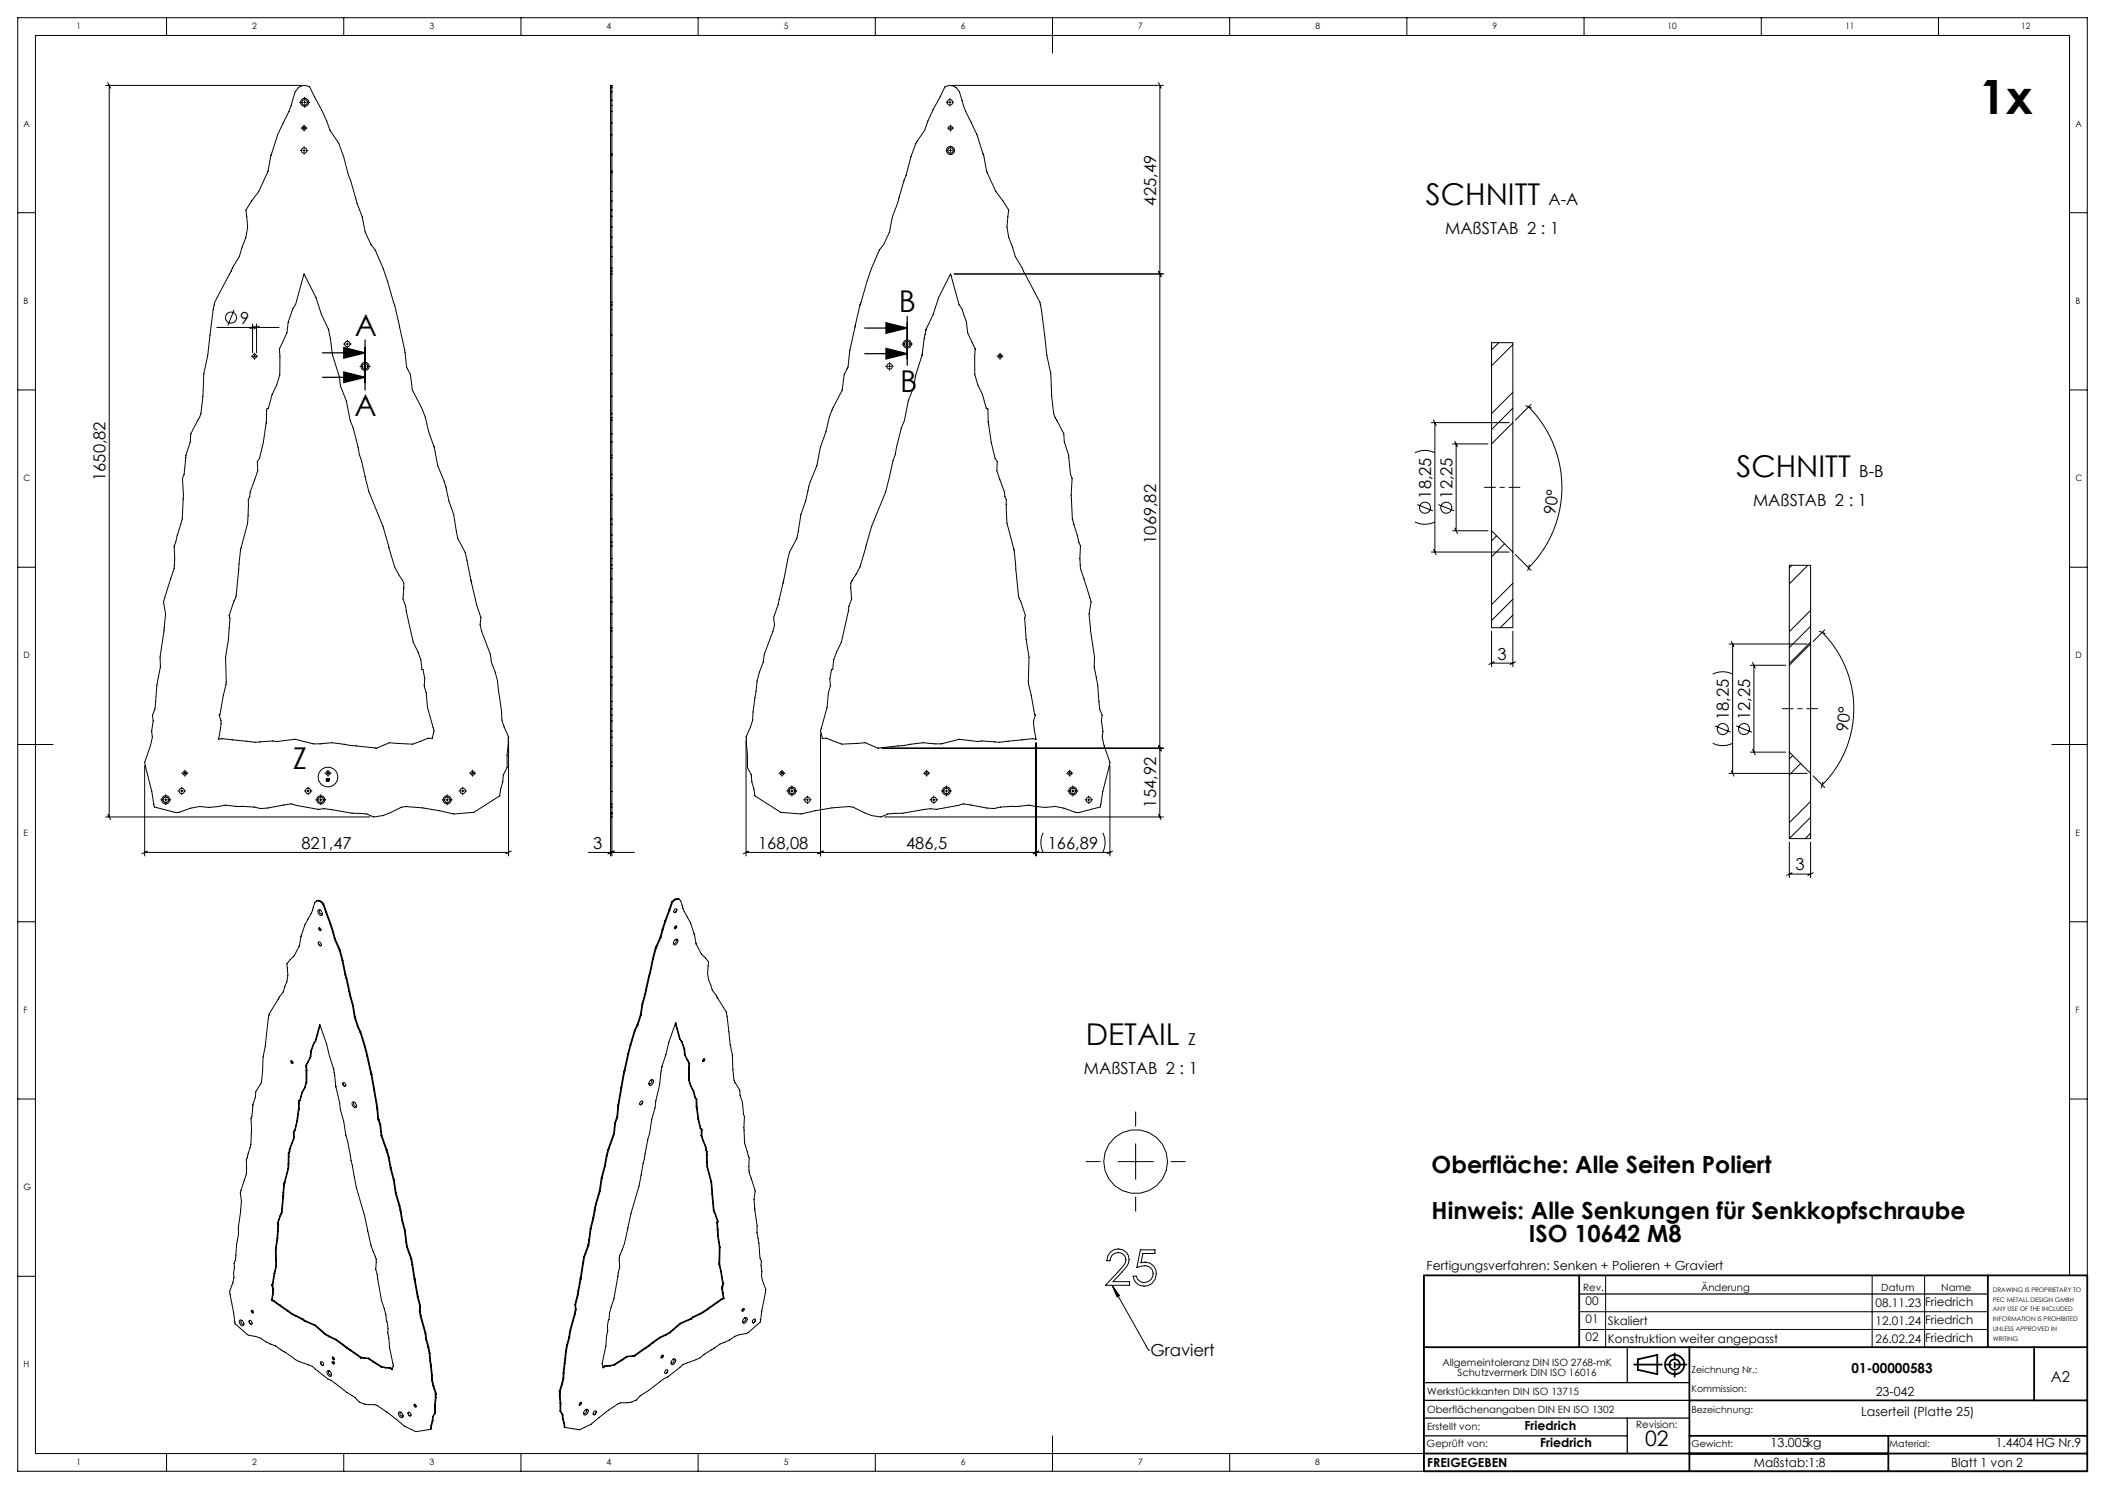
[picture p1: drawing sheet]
<svg xmlns="http://www.w3.org/2000/svg" width="594mm" height="420mm" viewBox="0 0 594 420" stroke-linecap="round" stroke-linejoin="round" font-family="sans-serif">
<defs><g id="words">
<text font-size="13.3" x="558.6" y="32.2">1x</text>
<g font-size="8.5">
<text x="402.4" y="57.8">SCHNITT</text>
<text x="253.6" y="87.9">B</text>
<text x="100.1" y="94.7">A</text>
<text x="254" y="110.5">B</text>
<text x="100" y="117.3">A</text>
<text x="490" y="134.6">SCHNITT</text>
<text x="82.6" y="216.9">Z</text>
<text x="306.4" y="294.9">DETAIL</text>
</g>
<g font-size="6.7">
<text x="404" y="331">Oberfläche: Alle Seiten Poliert</text>
<text x="404" y="343.9">Hinweis: Alle Senkungen für Senkkopfschraube</text>
<text x="431.5" y="350.4">ISO 10642 M8</text>
</g>
<text font-size="6" x="464.2" y="407.8">02</text>
<g font-size="4.7">
<text x="326.3" y="58" transform="rotate(-90 326.3 58)">425,49</text>
<text x="437" y="57.8">A-A</text>
<text x="407.8" y="66">MAßSTAB 2 : 1</text>
<text x="67.8" y="91.3">9</text>
<text x="29.8" y="135.7" transform="rotate(-90 29.8 135.7)">1650,82</text>
<text x="524.6" y="134.6">B-B</text>
<text x="403.8" y="140.6" transform="rotate(-90 403.8 140.6)">18,25</text>
<text x="409.8" y="140.6" transform="rotate(-90 409.8 140.6)">12,25</text>
<text x="494.7" y="142.8">MAßSTAB 2 : 1</text>
<text x="439" y="145.2" transform="rotate(-82 439 145.2)">90°</text>
<text x="326.3" y="153.4" transform="rotate(-90 326.3 153.4)">1069,82</text>
<text x="422.6" y="186">3</text>
<text x="487.9" y="203.1" transform="rotate(-90 487.9 203.1)">18,25</text>
<text x="493.9" y="203.1" transform="rotate(-90 493.9 203.1)">12,25</text>
<text x="521.6" y="206.6" transform="rotate(-84 521.6 206.6)">90°</text>
<text x="326.3" y="227.8" transform="rotate(-90 326.3 227.8)">154,92</text>
<text x="85.1" y="239.4">821,47</text>
<text x="167.3" y="239.4">3</text>
<text x="213.9" y="239.4">168,08</text>
<text x="255.7" y="239.4">486,5</text>
<text x="295.7" y="239.4">166,89</text>
<text x="506.6" y="245.5">3</text>
<text x="335.3" y="294.8">Z</text>
<text x="305.9" y="303">MAßSTAB 2 : 1</text>
<text x="324.6" y="382.6">Graviert</text>
</g>
<text font-size="4.2" x="578.7" y="389.8">A2</text>
<text font-size="3.9" x="522.5" y="387.2">01-00000583</text>
<g font-size="3.5">
<text x="402.6" y="358.2">Fertigungsverfahren: Senken + Polieren + Graviert</text>
<text x="529.3" y="393.8">23-042</text>
<text x="525.2" y="399.3">Laserteil (Platte 25)</text>
<text x="430.2" y="403.4">Friedrich</text>
<text x="402.7" y="413.9">FREIGEGEBEN</text>
<text x="434.6" y="408.2">Friedrich</text>
<text x="494.9" y="413.9">Maßstab:1:8</text>
<text x="499.6" y="408.2">13.005kg</text>
<text x="550.6" y="413.9">Blatt 1 von 2</text>
<text x="563.2" y="408.2">1.4404 HG Nr.9</text>
</g>
<g font-size="3.3">
<text x="447.5" y="368.2">00</text>
<text x="529.2" y="368.8">08.11.23</text>
<text x="543.2" y="368.5">Friedrich</text>
<text x="447.5" y="373.2">01</text>
<text x="453.7" y="373.8">Skaliert</text>
<text x="529.2" y="373.8">12.01.24</text>
<text x="543.2" y="373.5">Friedrich</text>
<text x="447.5" y="378.2">02</text>
<text x="453.7" y="378.8">Konstruktion weiter angepasst</text>
<text x="529.2" y="378.8">26.02.24</text>
<text x="543.2" y="378.5">Friedrich</text>
</g>
<g font-size="2.8">
<text x="446.7" y="364.1">Rev.</text>
<text x="480" y="364.1">Änderung</text>
<text x="530.9" y="364.1">Datum</text>
<text x="547.8" y="364.1">Name</text>
<text x="407" y="385.2">Allgemeintoleranz DIN ISO 2768-mK</text>
<text x="411.3" y="388">Schutzvermerk DIN ISO 16016</text>
<text x="402.7" y="393.4">Werkstückkanten DIN ISO 13715</text>
<text x="402.7" y="398.6">Oberflächenangaben DIN EN ISO 1302</text>
<text x="402.7" y="403.4">Erstellt von:</text>
<text x="461.7" y="402.7">Revision:</text>
<text x="402.6" y="408.2">Geprüft von:</text>
</g>
<g font-size="2.7">
<text x="477.3" y="387.2">Zeichnung Nr.:</text>
<text x="477.3" y="392.7">Kommission:</text>
<text x="477.3" y="398.6">Bezeichnung:</text>
<text x="477.3" y="408.2">Gewicht:</text>
<text x="533.2" y="408.2">Material:</text>
</g>
<g font-size="2.5">
<text x="21.6" y="8.2">1</text>
<text x="71.2" y="8.2">2</text>
<text x="121.2" y="8.2">3</text>
<text x="171.2" y="8.2">4</text>
<text x="221.2" y="8.2">5</text>
<text x="271.2" y="8.2">6</text>
<text x="321.2" y="8.2">7</text>
<text x="371.2" y="8.2">8</text>
<text x="421.2" y="8.2">9</text>
<text x="470.5" y="8.2">10</text>
<text x="520.8" y="8.2">11</text>
<text x="570.3" y="8.2">12</text>
<text x="6.7" y="35.7">A</text>
<text x="585.7" y="35.7">A</text>
<text x="6.7" y="85.7">B</text>
<text x="585.7" y="85.7">B</text>
<text x="6.7" y="135.7">C</text>
<text x="585.7" y="135.7">C</text>
<text x="6.7" y="185.7">D</text>
<text x="585.7" y="185.7">D</text>
<text x="6.7" y="235.7">E</text>
<text x="585.7" y="235.7">E</text>
<text x="6.7" y="285.7">F</text>
<text x="585.7" y="285.7">F</text>
<text x="6.7" y="335.7">G</text>
<text x="6.7" y="385.7">H</text>
<text x="21.6" y="413.2">1</text>
<text x="71.2" y="413.2">2</text>
<text x="121.2" y="413.2">3</text>
<text x="171.2" y="413.2">4</text>
<text x="221.2" y="413.2">5</text>
<text x="271.2" y="413.2">6</text>
<text x="321.2" y="413.2">7</text>
<text x="371.2" y="413.2">8</text>
</g>
<g font-size="1.8">
<text x="562.4" y="364.4">DRAWING IS PROPRIETARY TO</text>
<text x="562.4" y="367.2">PEC METALL DESIGN GMBH</text>
<text x="562.4" y="369.9">ANY USE OF THE INCLUDED</text>
<text x="562.4" y="372.7">INFORMATION IS PROHIBITED</text>
<text x="562.4" y="375.4">UNLESS APPROVED IN</text>
<text x="562.4" y="378.2">WRITING</text>
</g>
</g></defs>
<g fill="none" stroke="#000" stroke-width=".28">
<path d="M47 5v5M97 5v5M147 5v5M197 5v5M247 5v5M297 5v10M347 5v5M397 5v5M447 5v5M497 5v5M547 5v5M29.8 24.1h55.3"/>
<path d="M30.4 23.3l.8 1.6M30.8 24.1v206.3M84.2 24.7l.9-.5 1-.1 1.3 .4 3.4 6.5 2.3 5.8 2.5 3.7 1.4 3.6 3.8 13.3 1.4 3.8 .8 4.2 1.7 3.6 1.2 1.5a94.7 94.7 0 0 1 5.5 15.7l1.3 5.7a56.5 56.5 0 0 1 2 11.7l1.1 2 .6 4.5a31.5 31.5 0 0 1 4.5 11.6l1.6 4.4 1 5.2a33.5 33.5 0 0 1 3.2 10l1.3 3.9 1.1 6.6 2.2 4 3.1 14.7 1.3 3.7-.2 2.1 .4 1.8 2.4 6.4 .4 2.3 1 2.8 .7 2.5 1.1 8.7 .1 2.3 1.9 4.8-.4 5.2v3.4l-1.1 2-.1 2-.6 2.1-.3 1.9-7.3 4.6-5.7 .5-8.7-1.7-4.8-.4-1.3 .2-5.1 2.3-2.7 .4-1.9-.8-4.2-.2-7.8-1.3-1.7 .2-7.6-1.6-6.6 1.2-2 .2a28.7 28.7 0 0 0-7.1-.7l-2.8-.3-4.7 .6-2.7-.2-2.5 .5-3.2 1.1-1 .1-6.1-1.6a81.5 81.5 0 0 0-2.7-12.6l1.7-4.7 .5-2.3-.2-1.8 .4-2.9-.2-1.6 .7-1.7a54.2 54.2 0 0 1 1.6-11.9l-.1-2.7 1.1-7.5 .4-4.7-.6-3.4 2.1-6.5a16.9 16.9 0 0 0 .9-9.3l2.3-7.7 .4-6.6-.3-4.8 .4-1.1 .6-5.4 1.2-3.8 .1-2.2 2.9-5.7 .6-4.9 .2-6.4 1.1-5.1 2-15 5-9.7 1.9-3.3 1.9-5.4 .5-2.9-.5-4.7 3.6-5.3a21.6 21.6 0 0 0 3.4-10.1l.1-.2a46.9 46.9 0 0 1 5-12.3l1.8-5.5zM84.5 28.9h.8M84.9 36.1h.3M85.5 36.1h.6M85.7 28.9h.6M85.8 35.3v.2M85.8 35.8v.6M85.8 36.8v.2M86 27.4v.8M86 28.6v.6"/>
<path d="M86 29.5v.8M86.4 36.1h.3M86.6 28.9h.8M172.3 38h.4M172.3 34.7h.4M172.3 31.4h.4M172.3 29.7h.4M172.3 28.3h.4M172.3 25.9h.4M172.3 24.7h.4M172.3 24.2h.4M266.7 24.5a2.8 2.8 0 0 1 4 1.4 33 33 0 0 0 3.4 8.8l1.6 3.3a45 45 0 0 1 2.7 10.3l2.6 5.7 3.6 5.3-.5 4.7 .5 2.9 1.9 5.4 2 3.3 5 9.7 1.9 15 1.1 5.1 .3 6.4 .5 4.9 2.9 5.7 .1 2.2 1.3 3.8 .5 5.4 .4 1.1-.2 4.8 .3 6.6 2.3 7.7a16.9 16.9 0 0 0 1 9.3l2 6.5-.6 3.4 .4 4.7 1.2 7.5-.1 2.7a54.2 54.2 0 0 1 1.5 11.9l.7 1.7-.2 1.6 .4 2.9-.2 1.8 .5 2.3 1.7 4.7a81.6 81.6 0 0 0-2.7 12.6l-6.1 1.6-1-.1-3.2-1.1-2.5-.5-2.7 .2-4.7-.6-2.8 .3a28.7 28.7 0 0 0-7.1 .7l-1.9-.2-6.6-1.2-7.7 1.6-1.7-.2-7.8 1.3-4.2 .2-1.9 .8-2.7-.4-5.1-2.3-1.3-.2-4.7 .4-8.8 1.7-5.7-.5-7.3-4.6-.2-1.9-.6-2.1-.2-2-1.1-2v-3.4l-.4-5.2 1.9-4.8 .1-2.3 1.1-8.7 .7-2.5 1.1-2.8 .3-2.3 2.4-6.4 .5-1.8-.3-2.1 1.3-3.7 3.2-14.7 2.1-4 1.1-6.6 1.3-3.9a33.5 33.5 0 0 1 3.2-10l1-5.2 1.6-4.4a31.5 31.5 0 0 1 4.6-11.6l.5-4.5 1.1-2a56.5 56.5 0 0 1 2-11.7l1.4-6a95.1 95.1 0 0 1 5.4-15.4l1.3-1.5 1.6-3.6 .8-4.2 1.5-3.8 3.8-13.3 1.3-3.6 2.5-3.7 2.4-5.8z"/>
<path d="M267 28.9h.4M267.3 36.1h.3M267.7 28.9h.7M267.9 36.1h.6M268.1 27.8v.4M268.1 28.6v.6M268.1 29.5v.4M268.2 35.3v.2M268.2 35.8v.6M268.2 36.8v.2M268.7 28.9h.4M268.8 36.1h.3"/>
<path d="M268.9 24.1h59.4M326.9 23.3l.8 1.6M327.3 24.1v53.2M5 60h5M84.7 42.4h.5M85.5 42.4h.6M85.8 41.4v.4M85.8 42.1v.7M85.8 43.1v.4M86.4 42.4h.5M172.3 56.7h.4M172.3 59.3h.4"/>
<path d="M172.3 54h.4M172.3 48.7h.4M172.3 48.4h.4M172.3 48.3h.4M172.3 43.9h.4M172.3 43.7h.4M172.3 43.3h.4M267.1 42.4h.5M267.9 42.4h.6M268.2 41.4v.4M268.2 42.1v.7M268.2 43.1v.4"/>
<path d="M268.8 42.4h.5M584 60h5M85.8 77.3l3.4 6.7 1.5 4.7 2 4.2 .5 2.5a31.7 31.7 0 0 0 2.5 10.7l.4 2.8 1.6 4.2 1.1 5.5 .9 2.2 4.4 17.9 4 9.8 1.5 5.3a24.5 24.5 0 0 0 4.3 10.7l-.2 4.4 .8 2.1 2.1 10.1 2.2 5 .3 2.8h.3l.5 2.5-.2 2.1 .6 1.9 .3 4.1 1.9 6.6-.5 2.2-1.2-.1-4.3 1.7-6.6-.4-3.7 1.6-12.6-1.6-5.2 .3-5.1-1.3-5.2 .7-1.1-.2-5 .4-9.3-1-1 .1 .7-4.4v-.9l-.6-1.5 .3-.1 1.7-9.3-.1-6.9 .8-5.1 .4-6-.3-.6 2-5.6 .8-9a39.7 39.7 0 0 1 2.5-11.5l.2-6.7 .4-.8 .1-1.3 2.1-6-.1-2.6 .6-.9 1.1-4.5a40.4 40.4 0 0 0 .9-9.4l.5-.3 1.1-3.8 1.3-2.7 .9-2.9-.1-7.3 2.1-4.5 .3-3 1.3-3.9 .8-1.1zM172.3 77.3h.4M172.3 76.5h.4M172.3 75.6h.4M172.3 72.3h.4M172.3 69.7h.4M172.3 66.9h.4M172.3 64h.4M172.3 61h.4M268.2 77.3l2.4 8.6 .8 1.1 1.3 3.9 .4 3 2.1 4.5-.1 7.3 .9 2.9 1.2 2.7 1.1 3.8 .5 .3a44.7 44.7 0 0 0 2 13.9l.6 .9-.1 2.6 2.1 6 .2 1.3 .4 .8a35.4 35.4 0 0 0 2.1 14l1.3 13.2 2 5.6-.3 .6 .5 6 .8 5.1-.2 6.9 1.8 9.3 .2 .1-.5 1.5-.1 .9 .7 4.4-1-.1-9.3 1-5-.4-1.1 .2-5.2-.7-5.1 1.3-5.1-.3-12.6 1.6-3.8-1.6-6.5 .4-4.4-1.7-1.1 .1-.6-2.2 1.9-6.6 .4-4.1 .5-1.9-.1-2.1 .5-2.5h.3l.3-2.8 2.1-5 2.1-10.1 .8-2.1-.2-4.4a28.5 28.5 0 0 0 4.3-10.7l1.6-5.3 3.9-9.8 4.4-17.9 .9-2.2 1.1-5.5 1.6-4.2 .4-2.8a31.7 31.7 0 0 0 2.5-10.7l.5-2.5 2-4.2 1.5-4.7z"/>
<path d="M326.9 76.5l.8 1.5M327.3 77.3v133.7M328.3 77.3h-59.1M61.2 92.4h17.5M66.1 87.4l-1.8 4.4M71.3 91.4v8.1M71.8 99.6v.3M72 92l-1.5 .7M72.4 91.4v8.1M73.2 92l-1.6 .7M96.9 97h.5M97.7 97h.6"/>
<path d="M98 96v.4M98 96.7v.6M98 97.7v.4M98.6 97h.5M172.3 94.5h.4M172.3 87.3h.4M172.3 86h.4M172.3 85.3h.4M254.6 97h.8M255.7 97h.6M256 95.6v.8M256 96.7v.6"/>
<path d="M256 97.7v.8M256.6 97h.9M282.2 99.6v.3M422.9 96.7l-2 2M426.9 97.2l-6 6M5 110h5M71 100.5h.2M71.5 100.5h.6M71.8 100.2v.6M71.8 101.1v.3M72.5 100.5h.2M101.6 103.3h.8"/>
<path d="M102.7 103.3h.6M103 101.9v.8M103 103v.7M103 104v.8M103.6 103.3h.9M172.3 118.5h.4M172.3 117.8h.4M172.3 116.7h.4M172.3 111.8h.4M172.3 105.4h.4M172.3 100.3h.4M249.9 103.3h.5"/>
<path d="M250.7 103.3h.6M251 102.3v.4M251 103v.7M251 104v.4M251.6 103.3h.5M281.3 100.5h.3M281.9 100.5h.6M282.2 100.2v.6M282.2 101.1v.3M282.8 100.5h.3M403.9 119.2h22M404.5 118.5l.8 1.5"/>
<path d="M404.9 119.2v36.5M426.9 110.7l-6 6M426.9 115.1l-6 6M426.9 119.2v-22.5h-6v28.5M426.9 119.2v36.5M426.9 119.2l-6 6M430.6 114.5l1.5 .6M431.3 114.8a32.1 32.1 0 0 1 0 45.4M432.1 114.1l-4.5 4.4M584 110h5M172.3 133.8h.4M172.3 134.9h.4"/>
<path d="M172.3 139.7h.4M172.3 129.1h.4M172.3 128.4h.4M172.3 124.6h.4M172.3 122.4h.4M399.3 127.7a6.3 6.3 0 0 1 5.6 0M409.9 125.2h10M410.5 124.5l.8 1.5M410.9 125.2v24.5M420.9 125.2v24.5M5 160h5M172.3 159.4h.4"/>
<path d="M172.3 152.9h.4M172.3 154h.4M172.3 157.6h.4M172.3 151h.4M172.3 147.9h.4M172.3 146.3h.4M172.3 140.8h.4M399.3 147.2a6.3 6.3 0 0 0 5.6 0M399.9 142.3l4.4 1.8M403.9 155.7h22M404.5 155l.8 1.5M405.9 142.3l4.4 1.8"/>
<path d="M409.9 149.7h10M410.5 149l.8 1.5M420.9 149.7v27.3h6v-21.3M420.9 149.7l6 6M422.3 151.1l-1.4 1.5M424.6 153.4l-3.7 3.7M427.6 156.4l4.5 4.5M431.6 159.3l-.5 1.7M505.7 159.5l-.8 .7M510.2 159.5l-5.3 5.2M584 160h5M172.3 177.9h.4"/>
<path d="M172.3 169.8h.4M172.3 173.2h.4M172.3 168.5h.4M172.3 177.1h.4M172.3 163.3h.4M172.3 160.4h.4M420.9 178v10M426.9 164.5l-6 6M426.9 169l-6 6M426.9 173.5l-3.5 3.5M426.9 178v10M510.9 172.2l-6 6"/>
<path d="M510.9 176.6l-6 6.1M513.4 178.1l1.6 .6M514.2 178.4a30.4 30.4 0 0 1 0 43M514.9 177.7l-3.3 3.2M172.3 200h.4M172.3 197.9h.4M172.3 193.3h.4M172.3 191h.4M172.3 188.1h.4M172.3 185.4h.4M420.9 187h6M421.7 186.7l-1.6 .7"/>
<path d="M427.7 186.7l-1.6 .7M483.3 190.1a6.3 6.3 0 0 1 5.6 0M487.9 181.7h22M488.5 180.9l.8 1.5M488.9 181.7v36.5M493.9 187.7h10M494.5 186.9l.8 1.5M494.9 187.7v24.5M504.9 187.7v24.5M510.9 181.7v-22.2h-6v28.2M510.9 181.7v36.5M510.9 181.7l-6 6"/>
<path d="M510.9 181.1l-6 6M5 210h10M40.8 216v25.4M51.3 218.1h.2M51.9 218.1h.6M52.2 217.2v.3M52.2 217.8v.6M52.2 218.7v.3M52.8 218.1h.2M91.7 218.1h.2M92.1 219.7h.3v.3l-.1-.3-.3 .1zM92.2 218.1h.7"/>
<path d="M92.6 217.2v.3M92.6 217.8v.6M92.6 218.7v.3M92.6 219.7h.3l-.3 .2 .3 .1-.1 .3-.3-.2h.4l-.3-.1zM93.2 218.1h.2M132.5 218.1h.2M133.1 218.1h.6M133.4 217.2v.3M133.4 217.8v.6M133.4 218.7v.3M134 218.1h.2M143.5 208.9v32.5"/>
<path d="M172.3 215h.4M172.3 216.1h.4M172.3 210.3h.4M172.3 208h.4M172.3 206.2h.4M172.3 203.3h.4M172.3 201.7h.4M210.5 208.9v32.5M219.8 218.1h.2M220.3 218.1h.7M220.7 217.2v.3M220.7 217.8v.6"/>
<path d="M220.7 218.7v.3M221.3 218.1h.2M231.5 207.1v34.3M248.9 211.1h79.4M249 211h79.3M260.6 218.1h.3M261.2 218.1h.6M261.5 217.2v.3M261.5 217.8v.6M261.5 218.7v.3M262.1 218.1h.3M292.3 209.5v31.9"/>
<path d="M301 218.1h.2M301.5 218.1h.7M301.9 217.2v.3M301.9 217.8v.6M301.9 218.7v.3M302.5 218.1h.2M313.2 216v25.4M326.9 210.3l.8 1.5M326.9 210.2l.8 1.6M327.3 211.1v19.3M483.3 209.7a6.3 6.3 0 0 0 5.6 0M483.9 204.8l4.5 1.7"/>
<path d="M487.9 218.2h22M488.5 217.4l.8 1.5M489.9 204.8l4.5 1.7M493.9 212.2h10M494.5 211.4l.8 1.5M504.9 212.2l6 6M504.9 212.2v24.4M505.9 213.1l-1 1M508.1 215.4l-3.2 3.2M510.9 218.2v18.4h-6M511.6 218.9l3.3 3.2M579 210h10"/>
<path d="M29.8 230.4h74.6M30.4 229.7l.8 1.5M45.3 225.6h.9M46.5 225.6h.6M46.8 224.1v.9M46.8 225.3v.6M46.8 226.2v.9M47.4 225.6h.8M50.2 223.1h.5M51 223.1h.6M51.3 222v.5M51.3 222.8v.6"/>
<path d="M51.3 223.7v.5M51.9 223.1h.5M85.9 223.1h.4M86.6 223.1h.7M87 222v.5M87 222.8v.6M87 223.7v.5M87.6 223.1h.4M89.1 225.6h.8M90.2 225.6h.6M90.5 224.1v.9M90.5 225.3v.6"/>
<path d="M90.5 226.2v.9M91.1 225.6h.9M92.3 220l-.3 .3h.4M92.3 220l-.1 .2M92.4 220.2v.1M124.7 225.6h.9M125.9 225.6h.6M126.2 224.1v.9M126.2 225.3v.6M126.2 226.2v.9M126.8 225.6h.8M129.5 223.1h.5"/>
<path d="M130.3 223.1h.6M130.6 222v.5M130.6 222.8v.6M130.6 223.7v.5M131.2 223.1h.5M172.3 230.4h.4M172.3 223.3h.4M172.3 226.8h.4M172.3 227.6h.4M172.3 229.2h.4M172.3 229.4h.4M172.3 229.6h.4"/>
<path d="M222 223.1h.8M223.1 223.1h.7M223.5 221.6v.9M223.5 222.8v.6M223.5 223.7v.9M224.1 223.1h.8M226.8 225.6h.4M227.5 225.6h.7M227.8 224.5v.5M227.8 225.3v.6M227.8 226.2v.5M228.5 225.6h.4"/>
<path d="M249.6 230.4h78.7M262.4 225.6h.5M263.2 225.6h.6M263.5 224.5v.5M263.5 225.3v.6M263.5 226.2v.5M264.1 225.6h.5M265.6 223.1h.8M266.8 223.1h.6M267.1 221.6v.9M267.1 222.8v.6M267.1 223.7v.9"/>
<path d="M267.7 223.1h.8M294.4 234.9a6.2 6.2 0 0 0 0 5.5M301.3 223.1h.8M302.4 223.1h.7M302.7 221.6v.9M302.7 222.8v.6M302.7 223.7v.9M303.4 223.1h.8M306.2 225.6h.4M306.9 225.6h.7M307.2 224.5v.5M307.2 225.3v.6"/>
<path d="M307.2 226.2v.5M307.9 225.6h.4M311.2 234.9a6.2 6.2 0 0 1 0 5.5M326.9 229.7l.8 1.5M504.9 237.6v10M510.9 237.6v10M510.9 226l-6 6M510.9 230.5l-6 6M510.9 235l-1.5 1.6M514.4 220.6l-.4 1.6M5 260h5M40.8 240.4h102.7"/>
<path d="M41.6 240.1l-1.5 .7M89.3 254.1l-.5 .5a18 18 0 0 1-2.8 6.3l-1.1 3.2a9.1 9.1 0 0 1-3 6.6l-.9 1.2a9.3 9.3 0 0 1-.6 6.4l-.5 1.5-1.5 2.3a13.1 13.1 0 0 0-3.2 9.5l-.3 3.5-.7 3-.1 4.1a7.6 7.6 0 0 1-1.9 5.8l-.1 1.4-.7 2.1-.3 3.3-.3 .7a36.1 36.1 0 0 1-.2 8.3l-1.1 3.3a10.5 10.5 0 0 1-.6 5.8l-1.1 3.6 .3 2.4-.8 7.4v1.8l-.6 3.1-.3 4.2-.4 .9v4.1l-1.2 3.9 1.5 9.1 3.5 3 3.7 1.1 1.6 1a13.2 13.2 0 0 1 4.8 2.7l3.4 2.3 4.9 1.9 4.3 3.5 1 .5 4.4 3.4 2.4 1.5a5.5 5.5 0 0 0 5.5 1.9 40 40 0 0 1 8.3 6.1l3.2 1.5 4.2-.6M89.8 256.7a.95 .95 0 0 1 1 .5 .95 .95 0 0 1-.1 1l-.8-.5zM89.8 254.1h-.5M89.8 254.1l.6 .2M90 254l-.2 .1M90 254l.6 .2M90 254l-.7 .1M90.4 254.3l.7 .7M90.4 256.8a.52 .52 0 0 0-.2 .7 .52 .52 0 0 0 .8 .1M90.6 254.2l-.2 .1M90.6 254.2l.7 .7"/>
<path d="M91.1 255l.8 2.3M91.3 254.9l-.2 .1M91.3 254.9l.8 2.3M91.9 257.3l1.1 3.1M92.1 257.2l-.2 .1M92.1 257.2l1.2 3.1M144.3 240.1l-1.6 .7M166.1 240.4h12.9M172.3 241.4v-217.3h.4v217.3M173.1 240.1l-1.6 .7M173.4 240.1l-1.5 .7M187.6 259.7l.3 .1"/>
<path d="M187.6 259.7l-.8 2.5M187.9 259.8l-.8 2.5M188.8 256.6l.2 .1M188.8 256.6l-1.2 3.1M189 256.7l-1.1 3.1M189.6 254.4l.2 .1M189.6 254.4l-.8 2.2M189.8 254.5l-.8 2.2M190.3 253.7l.2 .1M190.3 253.7l-.7 .7M190.4 256.5a.4 .4 0 0 1 .7 .1 .4 .4 0 0 1-.3 .6 .38 .38 0 0 1-.6 .2 .38 .38 0 0 1 0-.7zM190.5 253.8l-.7 .7"/>
<path d="M190.9 253.4l.2 .2M190.9 253.4l-.6 .3M190.9 253.4l.7 .2M191 256.5l-.5 .9M191.1 253.6l-.6 .2M191.1 253.6h.5M191.6 253.6l.5 .5a18.1 18.1 0 0 0 2.8 6.3l1.1 3.2a9.1 9.1 0 0 0 3 6.6l.9 1.1a9.3 9.3 0 0 0 .6 6.5l.5 1.5 1.6 2.3a13.1 13.1 0 0 1 3.1 9.4l.3 3.6 .7 3 .1 4.1a7.6 7.6 0 0 0 1.9 5.8l.1 1.4 .7 2.1 .3 3.3 .3 .6a36.1 36.1 0 0 0 .3 8.3l1 3.4a10.5 10.5 0 0 0 .6 5.7l1.1 3.6-.3 2.4 .8 7.5v1.8l.6 3.1 .3 4.2 .4 .9v4.1l1.2 3.9-1.5 9.1-3.5 3-3.7 1-1.6 1.1a13.2 13.2 0 0 0-4.8 2.7l-3.4 2.3-4.9 1.9-4.3 3.5-1 .4-4.4 3.4-2.4 1.5a5.5 5.5 0 0 1-5.5 2 40 40 0 0 0-8.3 6l-3.2 1.6-4.2-.6M210.5 240.4h102.7M211.3 240.1l-1.5 .7M232.3 240.1l-1.5 .7M293.1 240.1l-1.5 .7M314 240.1l-1.6 .7"/>
<path d="M504.9 246.6h6M505.7 246.2l-1.5 .7M511.7 246.2l-1.5 .7M584 260h5M89.8 265.9l.5 .9M89.9 265.7h.3l.4 .4a.41 .41 0 0 1-.1 .7 .41 .41 0 0 1-.6-.4zM90 261.8l.4 .2a.32 .32 0 0 1 .2 .4 .32 .32 0 0 1-.4 .1 .32 .32 0 0 1-.2-.3zM90.1 261.7l.4 .7M93 260.4l.8 2.5M93.3 260.3l-.3 .1M93.3 260.3l.8 2.5M93.8 262.9l.6 2.1"/>
<path d="M94.1 262.8l-.3 .1M94.1 262.8l.5 2M94.4 265l1.2 2.6M94.6 264.8l-.2 .2M94.6 264.8l1.2 2.7M95.6 267.6l.2 .5M95.8 268.1l.7 2.9M95.8 267.5l-.2 .1M95.8 267.5l.2 .5M96 268l-.2 .1M96 268l.8 2.9M96.5 271l.8 4"/>
<path d="M96.8 270.9l-.3 .1M96.8 270.9l.8 3.9M97.3 275l.4 1M97.6 274.8l-.3 .2M97.6 274.8l.3 1.1M97.7 276l.8 3.7M97.9 275.9l-.2 .1M97.9 275.9l.8 3.7M98.5 279.7l.2 1.2M98.7 279.6l-.2 .1M98.7 279.6l.2 1.1M182.2 279.1l.2 .1"/>
<path d="M182.2 279.1l-.2 1.1M182.4 279.2l-.2 1.1M183 275.4l.2 .1M183 275.4l-.8 3.7M183.2 275.5l-.8 3.7M183.3 274.3l.3 .1M183.3 274.3l-.3 1.1M183.6 274.4l-.4 1.1M184.1 270.3l.3 .2M184.1 270.3l-.8 4M184.4 270.5l-.8 3.9M184.9 267.5l.2 .1"/>
<path d="M184.9 267.5l-.8 2.8M185.1 267l.2 .1M185.1 267l-.2 .5M185.1 267.6l-.7 2.9M185.3 267.1l-.2 .5M186.3 264.3l.2 .1M186.3 264.3l-1.2 2.7M186.5 264.4l-1.2 2.7M186.8 262.2l.3 .1M186.8 262.2l-.5 2.1M187.1 262.3l-.6 2.1M190.4 265.2a.52 .52 0 0 1 .8-.2 .52 .52 0 0 1 0 .8l-.1 .2a.61 .61 0 0 1-.9 .5 .61 .61 0 0 1 0-1.1z"/>
<path d="M190.5 261.3a.29 .29 0 0 1 .5 0 .29 .29 0 0 1-.1 .4 .3 .3 0 0 1-.5 .2 .3 .3 0 0 1 .1-.5zM190.5 265a.52 .52 0 0 1 .2 .8 .52 .52 0 0 1-.7 .1M190.8 261.2l-.4 .7M82.1 299.2l.4 .2a.32 .32 0 0 1 .2 .4 .32 .32 0 0 1-.4 .2 .32 .32 0 0 1-.2-.4zM82.2 299.2l.4 .7M86.8 299.7l-.5 .8M87 299.5l-.2 .2M87 299.5l-.5 .9M87.5 298.2l-.7 1.5M87.7 296.4l-.2 1.8M87.7 298.1l-.2 .1M87.7 298.1l-.7 1.4"/>
<path d="M87.9 296.3l-.2 .1M87.9 296.3l-.2 1.8M88.4 294.3l-.7 2.1M88.7 294.2l-.3 .1M88.7 294.2l-.8 2.1M88.9 293.8l-.5 .5M89.1 293.7l-.2 .1M89.1 293.7l-.4 .5M90.2 289.2v-.2l1.9 5.5 .9 3.5 1.1 3.5 .3 1.8a31.8 31.8 0 0 0 1.4 7.8l.3 1.9 .9 3.3 2.1 11.1a128 128 0 0 0 3.7 15.4l.9 3.9a28.8 28.8 0 0 0 2.5 8.4l-.2 2.9 .5 1.6a42.7 42.7 0 0 0 2.4 11.3l.6 3.8-.1 1.3 .5 4.2 1.1 4.9-.3 1.3-.7-.4M90.2 289.2l-1.3 4.6M90.3 289.1l-.1 .1M90.3 289.3l-1.2 4.4"/>
<path d="M98.7 280.9l.8 2.9M98.9 280.7l-.2 .2M98.9 280.7l.8 3M99.5 283.8l.5 3.1M99.7 283.7l-.2 .1M99.7 283.7l.5 3.1M100 286.9l.9 2.8M100.2 286.8l-.2 .1M100.2 286.8l.9 2.8M100.9 289.7l.7 1.4M101.1 289.6l-.2 .1M101.1 289.6l.7 1.4"/>
<path d="M101.6 291.1l1.3 4.2M101.8 291l-.2 .1M101.8 291l1.3 4.2M102.9 295.3l.6 2.6M103.1 295.2l-.2 .1M103.1 295.2l.6 2.6M103.5 297.9l1 4.6M103.7 297.8l-.2 .1M103.7 297.8l1 4.6M177.2 297.2l.2 .2M177.2 297.2l-1 4.7M177.4 297.4l-1 4.6"/>
<path d="M177.8 294.6l.2 .2M177.8 294.6l-.6 2.6M178 294.8l-.6 2.6M179.1 290.5l.2 .1M179.1 290.5l-1.3 4.1M179.3 290.6l-1.3 4.2M179.8 289.1l.2 .1M179.8 289.1l-.7 1.4M180 289.2l-.7 1.4M180.7 286.2l.2 .2M180.7 286.2l-.9 2.9M180.9 286.4l-.9 2.8"/>
<path d="M181.2 283.2l.2 .1M181.2 283.2l-.5 3M181.4 283.3l-.5 3.1M182 280.2l.2 .1M182 280.2l-.8 3M182.2 280.3l-.8 3M190.6 288.7l1.2 4.5M190.6 288.6l.1 .1M190.7 288.7v-.2l-1.9 5.4-.9 3.6-1.1 3.4-.3 1.8a31.8 31.8 0 0 1-1.4 7.8l-.3 2-.9 3.2-2.1 11.1a128.2 128.2 0 0 1-3.7 15.4l-.9 4a28.8 28.8 0 0 1-2.5 8.4l.2 2.8-.5 1.7a42.7 42.7 0 0 1-2.4 11.2l-.6 3.8 .1 1.3-.5 4.3-1.1 4.9 .3 1.2 .7-.4M190.7 288.7l1.3 4.6M191.8 293.2l.2 .1M191.8 293.2l.4 .5"/>
<path d="M192 293.3l.5 .5M192.2 293.7l.3 .1M192.2 293.7l.8 2.1M192.5 293.8l.7 2.1M193 295.8l.2 .1M193 295.8l.2 1.8M193.2 297.6l.2 .1M193.2 297.6l.7 1.4M193.2 295.9l.2 1.8M193.4 297.7l.7 1.4M193.9 299l.2 .1M193.9 299l.5 .8"/>
<path d="M194.1 299.1l.5 .9M194.4 299.8l.2 .2M194.4 299.8v.2M194.6 300v.1M198.4 298.8a.29 .29 0 0 1 .5 0 .29 .29 0 0 1-.1 .4 .3 .3 0 0 1-.5 .2 .3 .3 0 0 1 .1-.5zM198.7 298.7l-.4 .6M5 310h5M82.8 319.2l.1 1.8M83 319.1l-.2 .1M83 319.1l.1 1.7M83.1 318.9l-.3 .3M83.3 318.8l-.2 .1"/>
<path d="M83.3 318.8l-.3 .3M83.7 316.3l-.6 2.6M84 316.2l-.3 .1M84 316.2l-.7 2.6M84.2 313.1l-.5 3.2M84.2 313v.1M84.2 312.7v.3M84.4 313l-.2 .1M84.4 313l-.4 3.2M84.4 312.8l-.2 .2M84.4 312.8v.2M84.4 312.6l-.2 .1"/>
<path d="M84.4 312.6v.2M84.5 310.4l-.1 2.2M84.5 310.4h-.2l-.1 2.3M85.1 308.3l-.6 2.1M85.4 308.1l-.3 .2M85.4 308.1l-.6 2.2-.3 .1M85.9 306.9l-.8 1.4M86.1 306.8l-.2 .1M86.1 306.8l-.7 1.3M86.3 300.7l.1 1.3M86.3 300.5v.2M86.4 305.3l-.5 1.6"/>
<path d="M86.4 302v3.3M86.5 300.5l-.2 .2M86.5 300.5l.1 1.4M86.5 300.4l-.2 .1M86.5 300.4v.1M86.6 305.2l-.2 .1M86.6 305.2l-.5 1.6M86.6 301.9l-.2 .1M86.6 301.9v3.3M96.7 305.5l.5 .9M96.8 305.4h.3l.4 .3a.41 .41 0 0 1-.1 .7 .41 .41 0 0 1-.6-.4zM99.4 310.9a.95 .95 0 0 1 1 .5 .95 .95 0 0 1-.1 1.1l-.8-.6z"/>
<path d="M100.1 311a.52 .52 0 0 0-.2 .7 .52 .52 0 0 0 .7 .2M104.5 302.5l.2 .5M104.7 303v.1M104.7 303.1l.8 4.2M104.7 302.4l-.2 .1M104.7 302.4l.2 .5M104.9 302.9l-.2 .1M104.9 302.9v.1M104.9 303l-.2 .1M104.9 303l.8 4.2M105.5 307.3v.3M105.5 307.6l.8 4.7"/>
<path d="M105.7 307.2l-.2 .1M105.7 307.2v.2M105.7 307.4l-.2 .2M105.7 307.4l.8 4.8M106.3 312.3l.1 .5M106.4 312.8l.2 2.8M106.5 312.2l-.2 .1M106.5 312.2l.1 .5M106.6 312.7l-.2 .1M106.6 312.7l.2 2.8M106.6 315.6l.2 .4M106.8 316l.4 1.3"/>
<path d="M106.8 315.5l-.2 .1M106.8 315.5l.2 .4M107 315.9l-.2 .1M107 315.9l.4 1.3M107.2 317.3l.3 3.1M107.4 317.2l-.2 .1M107.4 317.2l.3 3.1M173.2 319.7l.2 .2M173.2 319.7l-1.5 4M173.4 319.9l-1.5 4M173.5 316.7l.2 .1M173.5 316.7l-.3 3"/>
<path d="M173.7 316.8l-.3 3.1M173.9 315.4l.2 .1M173.9 315.4l-.4 1.3M174.1 314.9l.2 .2M174.1 314.9l-.2 .5M174.1 315.5l-.4 1.3M174.3 315.1l-.2 .4M174.3 312.1l.2 .2M174.3 312.1l-.2 2.8M174.4 311.7l.2 .1M174.4 311.7l-.1 .4M174.5 312.3l-.2 2.8"/>
<path d="M174.6 311.8l-.1 .5M175.2 306.9l.2 .1M175.2 306.9l-.8 4.8M175.2 306.7l.2 .1M175.2 306.7v.2M175.4 307l-.8 4.8M175.4 306.8v.2M176 302.5l.2 .1M176 302.5l-.8 4.2M176 302.3l.2 .2M176 302.3v.2M176.2 301.9l.2 .1"/>
<path d="M176.2 301.9l-.2 .4M176.2 302.6l-.8 4.2M176.2 302.5v.1M176.4 302l-.2 .5M180.8 310.7a.4 .4 0 0 1 .6 .1 .4 .4 0 0 1-.2 .6 .38 .38 0 0 1-.6 .2 .38 .38 0 0 1 0-.6zM181.3 310.7l-.5 .9M183.5 304.8a.52 .52 0 0 1 .8-.2 .52 .52 0 0 1 0 .9l-.1 .1a.61 .61 0 0 1-.9 .5 .61 .61 0 0 1 0-1zM183.6 304.7a.52 .52 0 0 1 .2 .7 .52 .52 0 0 1-.7 .2M194.3 301.3l.2 .2M194.3 301.3v3.4M194.3 304.7l.2 .1M194.3 304.7l.5 1.6"/>
<path d="M194.4 300l.2 .1M194.4 300l-.1 1.3M194.5 301.5v3.3M194.5 304.8l.5 1.6M194.6 300.1l-.1 1.4M194.8 306.3l.2 .1M194.8 306.3l.8 1.3M195 306.4l.8 1.3M195.6 307.6l.2 .1M195.6 307.6l.5 2.2 .3 .1M195.8 307.7l.6 2.2M196.4 309.9h.2l.1 2.3"/>
<path d="M196.4 309.9l.1 2.2M196.5 312.1l.2 .1M196.5 312.1v.2M196.5 312.3l.2 .1M196.5 312.3v.1M196.5 312.4l.2 .2M196.5 312.4l.5 3.2M196.7 312.2v.2M196.7 312.4v.2M196.7 312.6l.5 3.2M197 315.6l.2 .2M197 315.6l.6 2.6"/>
<path d="M197.2 315.8l.6 2.5-.2-.1M197.6 318.2l.5 .5M198.1 318.7l-.1 1.7M198.1 318.7l-.2-.1-.1 1.7M320.5 313.7v4M584 310h5M79.8 337.4l-.4 4.7M79.9 336.4l-.1 1M80 337.3l-.2 .1M80 337.3l-.4 4.6M80.1 336.3l-.2 .1M80.1 336.3l-.1 1"/>
<path d="M80.1 334l-.2 2.4M80.1 333.9v.1M80.2 333.6l-.1 .3M80.3 333.9l-.2 .1M80.3 333.9l-.2 2.4M80.3 333.7l-.2 .2M80.3 333.7v.2M80.4 333.5l-.2 .1M80.4 333.5l-.1 .2M81.2 329.7l-1 3.9M81.3 328.3l-.1 1.4M81.3 325.4l.1 .9"/>
<path d="M81.4 326.3l-.1 2M81.4 329.6l-.2 .1M81.4 329.6l-1 3.9M81.5 328.2l-.2 .1M81.5 328.2l-.1 1.4M81.6 325.3l-.3 .1M81.6 325.3v.9M81.6 325l-.3 .4M81.6 326.2l-.2 .1M81.6 326.2l-.1 2M81.6 324.2v.8M81.8 324.9l-.2 .1"/>
<path d="M81.8 324.9l-.2 .4M81.8 324.1l-.2 .1M81.8 324.1v.8M82.4 322.4l-.8 1.8M82.6 322.2l-.2 .2M82.6 322.2l-.8 1.9M82.9 321l-.5 1.4M83.1 320.8l-.2 .2M83.1 320.8l-.5 1.4M107.5 320.4l1.5 4M107.7 320.3l-.2 .1M107.7 320.3l1.5 4"/>
<path d="M109 324.4l.1 .5M109.1 324.9l.5 1.7M109.2 324.3l-.2 .1M109.2 324.3l.2 .5M109.4 324.8l-.3 .1M109.4 324.8l.4 1.6M109.6 326.6l.5 2.9M109.8 326.4l-.2 .2M109.8 326.4l.5 3M110.1 329.5l.9 3.3M110.3 329.4l-.2 .1M110.3 329.4l.9 3.2"/>
<path d="M111 332.8v.1M111 332.9l.6 3.7M111.2 332.6l-.2 .2M111.2 332.6v.2M111.2 332.8l-.2 .1M111.2 332.8l.6 3.7M111.6 336.6l1 3.5M111.8 336.5l-.2 .1M111.8 336.5l1 3.5M168.1 339.5l.2 .1M168.1 339.5l-.3 1.2M168.3 339.6l-.3 1.2"/>
<path d="M169.1 336l.2 .1M169.1 336l-1 3.5M169.3 336.1l-1 3.5M169.7 332.2l.2 .2M169.7 332.2l-.6 3.8M169.7 332.1l.2 .1M169.7 332.1v.1M169.9 332.4l-.6 3.7M169.9 332.2v.2M170.6 328.9l.2 .1M170.6 328.9l-.9 3.2M170.8 329l-.9 3.2"/>
<path d="M171.1 325.9l.2 .1M171.1 325.9l-.5 3M171.3 326l-.5 3M171.5 324.3l.3 .1M171.5 324.3l-.4 1.6M171.7 323.7l.2 .2M171.7 323.7l-.2 .6M171.8 324.4l-.5 1.6M171.9 323.9l-.1 .5M197.8 320.3l.2 .1M197.8 320.3l.5 1.4M198 320.4l.6 1.4"/>
<path d="M198.3 321.7l.3 .1M198.3 321.7l.8 1.8M198.6 321.8l.7 1.9M199.1 323.5l.2 .2M199.1 323.5v.9M199.1 324.4l.2 .1M199.1 324.4l.3 .4M199.3 323.7v.8M199.3 325.7l.2 .1M199.3 325.7l.1 2M199.3 324.5l.3 .4M199.4 324.8l.2 .1"/>
<path d="M199.4 324.8l-.1 .9M199.4 327.7l.2 .1M199.4 327.7l.1 1.4M199.5 329.1l.2 .1M199.5 329.1l1 3.9M199.5 325.8l.1 2M199.6 324.9l-.1 .9M199.6 327.8l.1 1.4M199.7 329.2l1 3.9M200.5 333l.2 .1M200.5 333l.1 .2M200.6 333.2l.2 .1"/>
<path d="M200.6 333.2v.2M200.6 333.4l.2 .1M200.6 333.4l.2 2.4M200.7 333.1l.1 .2M200.8 333.3v.2M200.8 333.5l.2 2.4M200.8 335.8l.2 .1M200.8 335.8l.1 .9M200.9 336.7l.2 .1M200.9 336.7l.4 4.7M201 335.9l.1 .9M201.1 336.8l.4 4.7"/>
<path d="M306.5 327.7h4M315.5 327.7h10M320.5 322.7v10M320.5 337.7v4M330.5 327.7h4M5 360h5M77.3 359.2l-.5 3.3M77.6 359.1l-.3 .1M77.6 359.1l-.6 3.2-.2 .2M77.7 352.4l.1 4.6M77.8 357.4l-.5 1.8M77.8 357v.4"/>
<path d="M77.9 352.2l-.2 .2M77.9 352.2l.1 4.6M78 357.3l-.2 .1M78 357.3l-.4 1.8M78 356.8v.5M78 356.8l-.2 .2M78.2 349.3l-.5 3.1M78.3 345l.1 .6M78.3 347.3l-.1 2M78.4 349.2l-.2 .1M78.4 349.2l-.5 3M78.4 345.6l-.1 1.7"/>
<path d="M78.5 344.9l-.2 .1M78.5 344.9l.1 .5M78.5 347.2l-.2 .1M78.5 347.2l-.1 2M78.6 345.4l-.2 .2M78.6 345.4l-.1 1.8M79.1 342.8l-.8 2.2M79.3 342.6l-.2 .2M79.3 342.6l-.8 2.3M79.3 342.4l-.2 .4M79.4 342.1l-.1 .3M79.5 342.3l-.2 .1"/>
<path d="M79.5 342.3l-.2 .3M79.6 341.9l-.2 .2M79.6 341.9l-.1 .4M112.6 340.1l.3 1.2M112.8 340l-.2 .1M112.8 340l.3 1.2M112.9 341.3l.1 .7M113 342l.4 2.2M113.1 341.2l-.2 .1M113.1 341.2l.1 .7M113.2 341.9l-.2 .1M113.2 341.9l.4 2.1"/>
<path d="M113.4 344.2l.7 2.9M113.6 344l-.2 .2M113.6 344l.7 3M114.1 347.1l.4 3.3M114.3 347l-.2 .1M114.3 347l.5 3.3M114.5 350.4l.3 1.4M114.8 350.3l-.3 .1M114.8 350.3l.2 1.4M114.8 351.8l1.2 3.3M115 351.7l-.2 .1M115 351.7l1.2 3.3"/>
<path d="M116 355.1l.2 1.6M116.2 355l-.2 .1M116.2 355l.3 1.6M116.2 356.7l.7 4.1M116.5 356.6l-.3 .1M116.5 356.6l.6 4M164.4 356.1l.3 .1M164.4 356.1l-.6 4M164.7 356.2l-.7 4M164.7 354.5l.2 .1M164.7 354.5l-.3 1.6M164.9 354.6l-.2 1.6"/>
<path d="M165.9 351.2l.2 .1M165.9 351.2l-1.2 3.3M166.1 351.3l-1.2 3.3M166.1 349.8l.3 .1M166.1 349.8l-.2 1.4M166.4 349.9l-.3 1.4M166.6 346.5l.2 .1M166.6 346.5l-.5 3.3M166.8 346.6l-.4 3.3M167.3 343.5l.2 .1M167.3 343.5l-.7 3M167.5 343.6l-.7 3"/>
<path d="M167.7 341.4l.2 .1M167.7 341.4l-.4 2.1M167.8 340.7l.2 .1M167.8 340.7l-.1 .7M167.9 341.5l-.4 2.1M168 340.8l-.1 .7M201.3 341.4l.2 .1M201.3 341.4l.1 .4M201.4 341.8l.2 .1M201.4 341.8l.2 .3M201.5 341.5l.1 .4M201.6 341.9l.2 .3"/>
<path d="M201.6 342.1l.2 .1M201.6 342.1l.8 2.3M201.8 342.2l.8 2.3M202.3 344.9l.2 .1M202.3 344.9l.1 1.8M202.4 346.7l.2 .1M202.4 346.7l.1 2M202.4 344.4l.2 .1M202.4 344.4l-.1 .5M202.5 345l.1 1.8M202.5 348.7l.2 .1M202.5 348.7l.5 3"/>
<path d="M202.6 346.8l.1 2M202.6 344.5l-.1 .5M202.7 348.8l.5 3M202.9 356.3l.2 .1M202.9 356.3v.4M202.9 356.7l.2 .2M202.9 356.7l.4 1.9M203 351.7l.2 .1M203 351.7l-.1 4.6M203.1 356.4v.5M203.1 356.9l.5 1.8M203.2 351.8l-.1 4.6"/>
<path d="M203.3 358.6l.3 .1M203.3 358.6l.6 3.2 .2 .1M203.6 358.7l.5 3.2M313.5 353a3.1 3.1 0 0 1 4.3 .2 3.1 3.1 0 0 1 0 4.2l-3.7 4.1h4.6v1h-6.8l5.3-5.7a2.22 2.22 0 0 0-1.1-3.4 2.22 2.22 0 0 0-2.9 2.2h-.9l.3-1.4zM321.8 352.5h4.1v1.1h-3.4l-.5 2.6a3.4 3.4 0 0 1 4.4 3.5 3.4 3.4 0 0 1-4.8 2.9l-1.1-.8-.5-.9-.2-.9h.9a2.39 2.39 0 0 0 3.9 1.1 2.39 2.39 0 0 0-.8-4l-.8-.1-2.2 .5zM401.8 359.7v55.3M453.1 359.7v20.3M528.3 359.7v20.3M543.1 359.7v20.3M584 359.7v-349.7h-574v400h391.8M589 359.7v-354.7h-584v410h584M67.6 372.4a.95 .95 0 0 1 1 .5 .95 .95 0 0 1-.1 1.1l-.8-.6z"/>
<path d="M68.3 372.5a.52 .52 0 0 0-.2 .7 .52 .52 0 0 0 .7 .2M70.3 372.6l.5 .9M70.4 372.5l.3-.1 .3 .4a.41 .41 0 0 1 0 .7 .41 .41 0 0 1-.6-.4zM70.9 369.6l.5 .2a.32 .32 0 0 1 .1 .4 .32 .32 0 0 1-.3 .2 .32 .32 0 0 1-.3-.4zM71.1 369.6l.4 .7M76.6 366.8l.6 .3M76.8 362.5l.2 1.1M76.8 366.7l-.2 .1M76.8 366.7l.6 .2M76.9 365.2l-.3 1.6M76.9 362.4l.3 1.1M77 363.6v.6"/>
<path d="M77 364.2l-.1 1M77.1 365.1l-.2 .1M77.1 365.1l-.3 1.6M77.2 367.1l1.6 1.1M77.2 363.5l-.2 .1M77.2 363.5v.6M77.2 364.1l-.2 .1M77.2 364.1l-.1 1M77.4 366.9l-.2 .2M77.4 366.9l1.6 1.2M78.8 368.2l2.3 1.6M79 368.1l-.2 .1"/>
<path d="M79 368.1l2.3 1.6M81.1 369.8l1.3 1M81.3 369.7l-.2 .1M81.3 369.7l1.4 1M82.4 370.8l.8 .4M82.7 370.7l-.3 .1M82.7 370.7l.7 .3M83.2 371.2l2.1 1M83.4 371l-.2 .2M83.4 371l2.1 1M85.3 372.2l.6 .4M85.5 372l-.2 .2"/>
<path d="M85.5 372l.6 .5M85.9 372.6l2.9 1.3M86.1 372.5l-.2 .1M86.1 372.5l3 1.3M88.8 373.9l2.9 2.5M89.1 373.8l-.3 .1M89.1 373.8l2.8 2.5M91.7 376.4l1.1 .6M91.9 376.3l-.2 .1M91.9 376.3l1.1 .6M92.8 377l1.8 .9M93 376.9l-.2 .1"/>
<path d="M93 376.9l1.8 .9M94.6 377.9l2 1.4M94.8 377.8l-.2 .1M94.8 377.8l2 1.4M96.6 379.3l1.1 .9M96.8 379.2l-.2 .1M96.8 379.2l1.1 .9M116.9 360.8v.2M116.9 361v.2M116.9 361.2l.1 .2M117 361.4l.6 3.3M117.1 360.6l-.2 .2"/>
<path d="M117.1 360.6v.3M117.1 360.9l-.2 .1M117.1 360.9l.1 .1M117.2 361l-.3 .2M117.2 361v.3M117.2 361.3l-.2 .1M117.2 361.3l.6 3.3M117.6 364.7l.2 1.1M117.8 365.8l.7 2.8M117.8 364.6l-.2 .1M117.8 364.6l.2 1M118 365.6l-.2 .2"/>
<path d="M118 365.6l.7 2.9M118.3 369.9l.3 1.3M118.5 368.6l-.2 1.3M118.5 369.7l-.2 .2M118.5 369.7l.3 1.4M118.6 371.2l1.4 5M118.7 368.5l-.2 .1M118.7 368.5l-.2 1.2M118.8 371.1l-.2 .1M118.8 371.1l1.4 5M120 376.2l.1 1.6M120.1 377.8l.7 2.2"/>
<path d="M120.2 376.1l-.2 .1M120.2 376.1l.2 1.6M120.4 377.7l.6 2.2M120.4 377.7l-.3 .1M120.8 380l.3 1.8M121 379.9l-.2 .1M121 379.9l.3 1.8M159.9 379.3l.2 .1M159.9 379.3l-.3 1.9M160.1 379.4l-.3 1.9M160.5 377.1l.3 .1M160.5 377.1l-.6 2.2"/>
<path d="M160.7 375.5l.2 .2M160.7 375.5l-.2 1.6M160.8 377.2l-.7 2.2M160.9 375.7l-.1 1.5M162.1 370.6l.2 .1M162.1 370.6l-1.4 4.9M162.2 367.9l.2 .2M162.2 367.9l.2 1.3M162.3 370.7l-1.4 5M162.4 369.2l.2 .1M162.4 369.2l-.3 1.4M162.4 368.1l.2 1.2"/>
<path d="M162.6 369.3l-.3 1.4M162.9 365.1l.2 .1M162.9 365.1l-.7 2.8M163.1 364.1l.2 .1M163.1 364.1l-.2 1M163.1 365.2l-.7 2.9M163.3 364.2l-.2 1M163.7 360.8l.2 .1M163.7 360.8l-.6 3.3M163.7 360.5l.3 .1M163.7 360.5v.3M163.8 360.3l-.1 .2"/>
<path d="M163.8 360.3l.2 .1M163.8 360.1l.2 .1M163.8 360.1v.2M163.9 360.9l-.6 3.3M164 360.6l-.1 .3M164 360.4v.2M164 360.2v.2M183 379.5l.2 .2M183 379.5l-.9 .6M183.2 379.7l-.9 .5M184.1 378.7l.2 .1M184.1 378.7l-1.1 .8"/>
<path d="M184.3 378.8l-1.1 .9M186.1 377.2l.2 .2M186.1 377.2l-2 1.5M186.3 377.4l-2 1.4M187.9 376.4l.2 .1M187.9 376.4l-1.8 .8M188.1 376.5l-1.8 .9M189 375.8l.2 .1M189 375.8l-1.1 .6M189.2 375.9l-1.1 .6M191.8 373.3l.3 .1M191.8 373.3l-2.8 2.5"/>
<path d="M192.1 373.4l-2.9 2.5M194.8 372l.2 .1M194.8 372l-3 1.3M195 372.1l-2.9 1.3M195.4 371.5l.2 .1M195.4 371.5l-.6 .5M195.6 371.6l-.6 .5M197.5 370.5l.2 .1M197.5 370.5l-2.1 1M197.7 370.6l-2.1 1M198.2 370.1l.3 .2M198.2 370.1l-.7 .4"/>
<path d="M198.5 370.3l-.8 .3M199.6 369.1l.2 .1M199.6 369.1l-1.4 1M199.8 369.2l-1.3 1.1M201.9 367.6l.2 .1M201.9 367.6l-2.3 1.5M202.1 367.7l-2.3 1.5M203.5 366.4l.2 .1M203.5 366.4l-1.6 1.2M203.7 363.6l.2 .1M203.7 363.6l.1 1M203.7 363l.2 .1"/>
<path d="M203.7 363v.6M203.7 366.5l-1.6 1.2M203.8 364.6l.2 .1M203.8 364.6l.3 1.6M203.9 363.7l.1 1M203.9 363.1v.6M204 361.9l-.3 1.1M204 364.7l.3 1.6M204.1 361.9l-.2 1.2M204.1 366.2l.2 .1M204.1 366.2l-.6 .2M204.3 366.3l-.6 .2"/>
<path d="M209.6 369.2a.29 .29 0 0 1 .4 0 .29 .29 0 0 1-.1 .4 .3 .3 0 0 1-.5 .2 .3 .3 0 0 1 .1-.5zM209.8 369.1l-.4 .6M209.9 371.9a.52 .52 0 0 1 .8-.2 .52 .52 0 0 1 0 .8l-.1 .2a.61 .61 0 0 1-.9 .5 .61 .61 0 0 1 0-1zM210.1 371.8a.52 .52 0 0 1 .2 .7 .52 .52 0 0 1-.7 .2M212.6 372.2a.4 .4 0 0 1 .6 .1 .4 .4 0 0 1-.2 .6 .38 .38 0 0 1-.6 .2 .38 .38 0 0 1 0-.6zM213.2 372.3l-.6 .8M313.8 362.5l2.1 3-.7 .3zM313.8 362.5l10.3 18.4M445.6 375h115.3M445.6 370h115.3M90.5 384.3l.5 .9M90.6 384.1h.2l.4 .4a.41 .41 0 0 1-.1 .7 .41 .41 0 0 1-.5-.4z"/>
<path d="M92.4 386.7a.95 .95 0 0 1 1 .5 .95 .95 0 0 1-.1 1l-.8-.5zM93 386.8a.52 .52 0 0 0-.2 .7 .52 .52 0 0 0 .7 .1M93.8 384.4l.2 .2M93.8 384.4h.1M93.8 384.2l.2 .1M93.8 384.2h.1M93.8 382.8l.5 .2a.32 .32 0 0 1 .1 .4 .32 .32 0 0 1-.4 .2 .32 .32 0 0 1-.2-.4zM93.8 384.1v.1M93.8 384.1h.1M93.9 384.1l-.1 .1M93.9 384.1l.1 .2M93.9 384.1h.1"/>
<path d="M93.9 384.3h.1M93.9 384.3l-.1 .1M94 384.3h-.1M94 384.3h.1M94 382.8l.4 .7M94 384.3l-.2 .1M94 384.5v.1M94 384.5l.1 .2M94 384.5h.1M94.1 384.5l.1 .1M94.1 384.4h.1M94.1 384.3l.1 .1"/>
<path d="M94.1 384.3h.1M94.1 384.7h.1M94.1 384.4l.1 .2M94.2 384.4l-.1 .3M94.2 384.6h.1M94.2 384.3h.1M94.2 384.3l-.1-.1v.2M97.7 380.2l.9 .6M97.9 380.1l-.2 .1M97.9 380.1l.9 .5M98.6 380.8l3.1 2.2M98.8 380.6l-.2 .2"/>
<path d="M98.8 380.6l3.1 2.2M101.7 383h.1M101.8 383l2.1 .2M101.9 382.8l-.2 .2M101.9 382.8l.1 .1M102 382.9l-.2 .1M102 382.9l2.1 .2M103.9 383.2l1.3 .9M104.1 383.1l-.2 .1M104.1 383.1l1.3 .9M105.2 384.1l2.4 1.5M105.4 384l-.2 .1"/>
<path d="M105.4 384l2.4 1.5M107.6 385.6l1.2 .2M107.8 385.5l-.2 .1M107.8 385.5l1.2 .2M108.8 385.8l1.2 .2M109 385.7l-.2 .1M109 385.7l1.2 .1M110.2 385.8l-.2 .2M110.2 385.8l.5 .3M112.5 398.3a.95 .95 0 0 1 1 .5 .95 .95 0 0 1-.1 1.1l-.8-.6zM113.2 398.4a.52 .52 0 0 0-.2 .7 .52 .52 0 0 0 .7 .2M115.1 398.5l.6 .9"/>
<path d="M115.2 398.3h.3l.4 .4a.41 .41 0 0 1-.1 .7 .41 .41 0 0 1-.6-.4zM116.9 396.2l.5 .2a.32 .32 0 0 1 .1 .4 .32 .32 0 0 1-.4 .1 .32 .32 0 0 1-.2-.3zM117.1 396.1l.3 .7M121.1 381.8l.2 2M121.3 383.8l.2 1.3M121.3 381.7l-.2 .1M121.3 381.7l.2 2M121.5 385.1l.3 2.8M121.5 383.7l-.2 .1M121.5 383.7l.2 1.3M121.7 385l-.2 .1M121.7 385l.3 2.8"/>
<path d="M121.8 387.9v1.5M121.8 389.4l.4 1.5M122 387.8l-.2 .1M122 387.8v1.5M122 389.3l-.2 .1M122 389.3l.4 1.5M122 399.6v1.3M122.2 390.9l.7 2.3M122.3 399.5l-.3 .1M122.3 399.5l-.1 1.2M122.4 390.8l-.2 .1M122.4 390.8l.7 2.2"/>
<path d="M122.6 396.4l.1 2.3M122.7 398.7l-.7 .9M122.8 393.4v.8M122.8 394.2l-.2 2.2M122.9 396.3l-.3 .1M122.9 396.3v2.2M122.9 398.5l-.2 .2M122.9 398.5l-.6 1M122.9 393.2l-.1 .2M123 393.3l-.2 .1M123 393.3l.1 .8M123.1 394.1l-.3 .1"/>
<path d="M123.1 394.1l-.2 2.2M123.1 393l-.2 .2M123.1 393l-.1 .3M157.8 392.5l.2 .1M157.8 392.5l.1 .3M157.8 393.6l.3 .1M157.8 393.6l.2 2.2M157.9 392.8l.2 .1M157.9 392.8l-.1 .8M158 392.6l.1 .3M158 398l.2 .1M158 398l.6 1"/>
<path d="M158 395.8l.3 .1M158 395.8v2.2M158.1 393.7l.2 2.2M158.1 392.9v.8M158.2 398.1l.7 1M158.3 395.9l-.1 2.2M158.5 390.2l.2 .1M158.5 390.2l-.7 2.3M158.6 399l.3 .1M158.6 399l.1 1.2M158.7 390.3l-.7 2.3M158.9 399.1v1.2"/>
<path d="M158.9 388.8l.2 .1M158.9 388.8l-.4 1.4M158.9 387.2l.2 .2M158.9 387.2v1.6M159.1 388.9l-.4 1.4M159.1 387.4v1.5M159.2 384.5l.2 .1M159.2 384.5l-.3 2.7M159.4 383.2l.2 .1M159.4 383.2l-.2 1.3M159.4 384.6l-.3 2.8M159.6 381.2l.2 .1"/>
<path d="M159.6 381.2l-.2 2M159.6 383.3l-.2 1.3M159.8 381.3l-.2 2M163.6 395.7a.29 .29 0 0 1 .5 0 .29 .29 0 0 1-.1 .4 .3 .3 0 0 1-.5 .2 .3 .3 0 0 1 0-.5zM163.8 395.6l-.3 .7M165.1 397.8a.52 .52 0 0 1 .8-.2 .52 .52 0 0 1 0 .8l-.1 .2a.61 .61 0 0 1-.9 .5 .61 .61 0 0 1 0-1zM165.2 397.7a.52 .52 0 0 1 .2 .7 .52 .52 0 0 1-.7 .2M167.7 398.2a.4 .4 0 0 1 .6 0 .4 .4 0 0 1-.2 .6 .38 .38 0 0 1-.6 .2 .38 .38 0 0 1 0-.6zM168.2 398.2l-.5 .9M170.7 385.3l.2 .1M170.7 385.3l-.5 .3M171.9 385.2l.2 .1"/>
<path d="M171.9 385.2l-1.2 .1M172.1 385.3l-1.2 .1M173.1 385l.2 .1M173.1 385l-1.2 .2M173.3 385.1l-1.2 .2M175.5 383.5l.2 .1M175.5 383.5l-2.4 1.5M175.7 383.6l-2.4 1.5M176.8 382.6l.2 .1M176.8 382.6l-1.3 .9M177 382.7l-1.3 .9M178.9 382.4l.2 .1"/>
<path d="M178.9 382.4l-2.1 .2M179 382.3l.2 .1M179 382.3l-.1 .1M179.1 382.5l-2.1 .2M179.2 382.4l-.1 .1M182.1 380.1l.2 .1M182.1 380.1l-3.1 2.2M182.3 380.2l-3.1 2.2M186.7 382.4a.29 .29 0 0 1 .5 0 .29 .29 0 0 1-.1 .4 .3 .3 0 0 1-.5 .2 .3 .3 0 0 1 0-.5zM186.9 382.2l-.4 .7M187.8 386.5a.4 .4 0 0 1 .7 .1 .4 .4 0 0 1-.3 .6 .38 .38 0 0 1-.6 .2 .38 .38 0 0 1 .1-.7zM188.4 386.5l-.5 .9"/>
<path d="M189.8 383.5a.52 .52 0 0 1 .8-.1 .52 .52 0 0 1-.1 .8v.2a.61 .61 0 0 1-.9 .5 .61 .61 0 0 1 0-1.1zM189.9 383.4a.52 .52 0 0 1 .2 .7 .52 .52 0 0 1-.7 .2M324.1 380.9h.1M47 410v5M97 410v5M121.6 402l-.1 1.2M121.8 401.9l-.2 .1M121.8 401.9l-.1 1.2-.2 .1M122 400.9l-.4 1.1M122.2 400.7l-.2 .2M122.2 400.7l-.4 1.2M147 410v5"/>
<path d="M158.7 400.2l.2 .1M158.7 400.2l.4 1.2M158.9 400.3l.4 1.2M159.1 401.4l.2 .1M159.1 401.4l.1 1.1 .2 .2M159.3 401.5l.1 1.2M197 410v5M247 410v5M297 405v10M347 410v5"/>
<circle cx="85.8" cy="36.1" r=".56"/>
<circle cx="86" cy="28.9" r=".77"/>
<circle cx="86" cy="28.9" r="1.14"/>
<circle cx="268.1" cy="28.9" r=".77"/>
<circle cx="268.2" cy="36.1" r=".56"/>
<circle cx="85.8" cy="42.4" r=".77"/>
<circle cx="268.2" cy="42.4" r="1.14"/>
<circle cx="268.2" cy="42.4" r=".77"/>
<circle cx="65.2" cy="89.6" r="1.56"/>
<circle cx="98" cy="97" r=".77"/>
<circle cx="256" cy="97" r="1.14"/>
<circle cx="256" cy="97" r=".77"/>
<circle cx="71.8" cy="100.5" r=".56"/>
<circle cx="103" cy="103.3" r=".77"/>
<circle cx="103" cy="103.3" r="1.14"/>
<circle cx="251" cy="103.3" r=".77"/>
<circle cx="282.2" cy="100.5" r=".56"/>
<circle cx="402.1" cy="143.2" r="1.56"/>
<circle cx="408.1" cy="143.2" r="1.56"/>
<circle cx="52.2" cy="218.1" r=".56"/>
<circle cx="92.5" cy="219.2" r="2.76"/>
<circle cx="92.6" cy="218.1" r=".56"/>
<circle cx="133.4" cy="218.1" r=".56"/>
<circle cx="220.7" cy="218.1" r=".56"/>
<circle cx="261.5" cy="218.1" r=".56"/>
<circle cx="301.9" cy="218.1" r=".56"/>
<circle cx="486.1" cy="205.6" r="1.56"/>
<circle cx="492.1" cy="205.6" r="1.56"/>
<circle cx="46.8" cy="225.6" r="1.14"/>
<circle cx="46.8" cy="225.6" r=".77"/>
<circle cx="51.3" cy="223.1" r=".77"/>
<circle cx="87" cy="223.1" r=".77"/>
<circle cx="90.5" cy="225.6" r="1.14"/>
<circle cx="90.5" cy="225.6" r=".77"/>
<circle cx="126.2" cy="225.6" r=".77"/>
<circle cx="126.2" cy="225.6" r="1.14"/>
<circle cx="130.6" cy="223.1" r=".77"/>
<circle cx="223.5" cy="223.1" r=".77"/>
<circle cx="223.5" cy="223.1" r="1.14"/>
<circle cx="227.8" cy="225.6" r=".77"/>
<circle cx="263.5" cy="225.6" r=".77"/>
<circle cx="267.1" cy="223.1" r="1.14"/>
<circle cx="267.1" cy="223.1" r=".77"/>
<circle cx="302.7" cy="223.1" r=".77"/>
<circle cx="302.7" cy="223.1" r="1.14"/>
<circle cx="307.2" cy="225.6" r=".77"/>
<circle cx="320.5" cy="327.7" r="9"/>
</g>
<g fill="none" stroke="#000" stroke-width=".35">
<path d="M91 99.5h12M97 98l6 1.5-6 1.5zM103 95.9v14.1M244 92.5h12M244 99.8h12M250 91l6 1.5-6 1.5zM250 98.3l6 1.5-6 1.5zM256 89.3v13.7M91 106.4h12M97 104.9l6 1.5-6 1.5zM445.6 365h115.3M459.2 380v10"/>
<path d="M401.8 400h74.9M401.8 390h74.9M401.8 395h74.9M459.2 400v10M401.8 405h57.4"/>
</g>
<g fill="none" stroke="#000" stroke-width=".5">
<path d="M401.8 359.7h187.2v55.3h-187.2zM445.6 359.7v20.3M560.9 359.7v20.3M401.8 380h187.2M476.7 380v35M574 380v15M462.2 383.4l5.5-1.2v5.4l-5.5-1.2zM476.7 395h112.3M401.8 410h187.2M476.7 405h112.3M532.9 405v10"/>
<circle cx="472.6" cy="384.9" r="2.72"/>
<circle cx="472.6" cy="384.9" r="1.47"/>
</g>
<path d="M461.1 384.9h14.8" fill="none" stroke="#000" stroke-width=".5" stroke-dasharray="15.2 1.3 1.3 1.3" stroke-dashoffset="7.4"/>
<path d="M472.6 381.7v6.6" fill="none" stroke="#000" stroke-width=".5" stroke-dasharray="15.2 1.3 1.3 1.3" stroke-dashoffset="13.8"/>
<path d="M428.9 137.5h-10M512.9 199.9h-10" fill="none" stroke="#000" stroke-width=".28" stroke-dasharray="15.2 1.3 1.3 1.3" stroke-dashoffset="12.1"/>
<g fill="#000">
<path d="M313.8 362.5l2.1 3-.7 .3z"/>
<path d="M97 98l6 1.5-6 1.5zM97 104.9l6 1.5-6 1.5z"/>
<path d="M250 91l6 1.5-6 1.5zM250 98.3l6 1.5-6 1.5z"/>
</g>
<use href="#words"/>
</svg>
